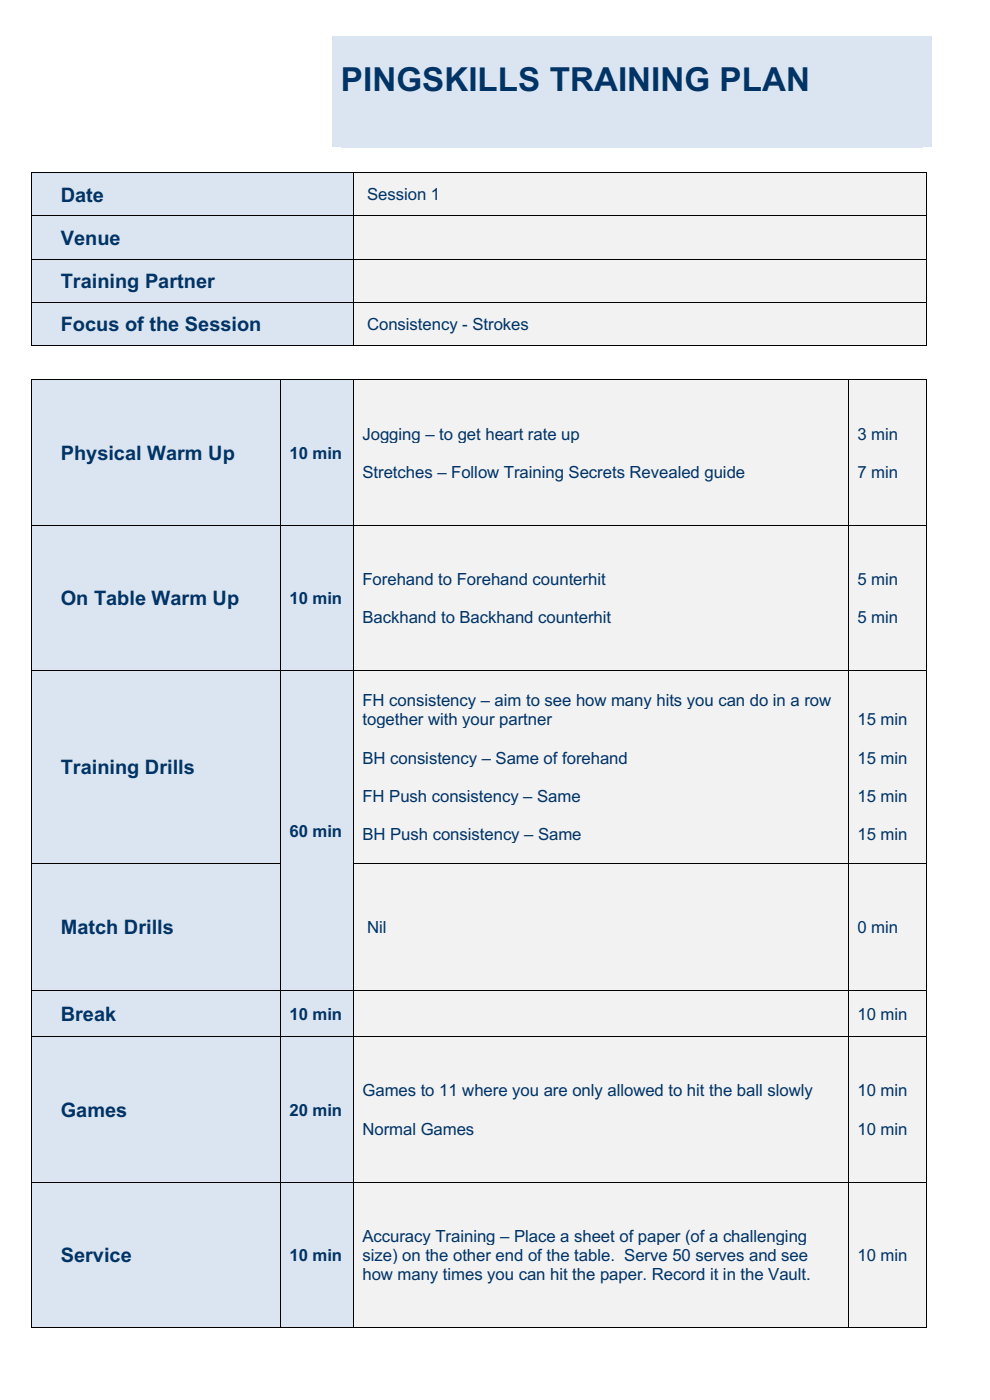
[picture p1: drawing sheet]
<svg xmlns="http://www.w3.org/2000/svg" width="210mm" height="297mm" viewBox="0 0 210 297" stroke-linecap="round" stroke-linejoin="round" font-family="sans-serif">
<defs><g id="words">
<text font-size="7" fill="#036" x="72.3" y="19.4">PINGSKILLS TRAINING PLAN</text>
<g font-size="4.2" fill="#036">
<text x="12.9" y="42.8">Date</text>
<text x="12.9" y="51.9">Venue</text>
<text x="12.9" y="61.1">Training Partner</text>
<text x="12.9" y="70.3">Focus of the Session</text>
<text x="12.9" y="97.6">Physical Warm Up</text>
<text x="12.9" y="128.4">On Table Warm Up</text>
<text x="12.9" y="164.3">Training Drills</text>
<text x="12.9" y="198.2">Match Drills</text>
<text x="12.9" y="216.7">Break</text>
<text x="12.9" y="236.9">Games</text>
<text x="12.9" y="267.8">Service</text>
</g>
<g font-size="3.6" fill="#036">
<text x="77.9" y="42.5">Session 1</text>
<text x="77.9" y="70">Consistency - Strokes</text>
<text x="76.9" y="93.3">Jogging – to get heart rate up</text>
<text x="181.9" y="93.3">3 min</text>
<text x="61.4" y="97.3">10 min</text>
<text x="76.9" y="101.4">Stretches – Follow Training Secrets Revealed guide</text>
<text x="181.9" y="101.4">7 min</text>
<text x="76.9" y="124.1">Forehand to Forehand counterhit</text>
<text x="181.9" y="124.1">5 min</text>
<text x="61.4" y="128.2">10 min</text>
<text x="76.9" y="132.3">Backhand to Backhand counterhit</text>
<text x="181.9" y="132.3">5 min</text>
<text x="76.9" y="149.8">FH consistency – aim to see how many hits you can do in a row</text>
<text x="76.9" y="153.8">together with your partner</text>
<text x="181.9" y="153.8">15 min</text>
<text x="76.9" y="162">BH consistency – Same of forehand</text>
<text x="181.9" y="162">15 min</text>
<text x="76.9" y="170.1">FH Push consistency – Same</text>
<text x="181.9" y="170.1">15 min</text>
<text x="61.4" y="177.6">60 min</text>
<text x="76.9" y="178.2">BH Push consistency – Same</text>
<text x="181.9" y="178.2">15 min</text>
<text x="77.9" y="198">Nil</text>
<text x="181.9" y="198">0 min</text>
<text x="61.4" y="216.3">10 min</text>
<text x="181.9" y="216.3">10 min</text>
<text x="76.9" y="232.6">Games to 11 where you are only allowed to hit the ball slowly</text>
<text x="181.9" y="232.6">10 min</text>
<text x="61.4" y="236.6">20 min</text>
<text x="76.9" y="240.7">Normal Games</text>
<text x="181.9" y="240.7">10 min</text>
<text x="76.9" y="263.5">Accuracy Training – Place a sheet of paper (of a challenging</text>
<text x="61.4" y="267.5">10 min</text>
<text x="76.9" y="267.5">size) on the other end of the table. Serve 50 serves and see</text>
<text x="181.9" y="267.5">10 min</text>
<text x="76.9" y="271.5">how many times you can hit the paper. Record it in the Vault.</text>
</g>
</g></defs>
<g fill="#dbe5f1">
<path d="M70.5 7.6h127v13.3h-127z"/>
<path d="M72.3 12.8h123.4v8.1h-123.4z"/>
<path d="M70.5 20.9h127v10.3h-127z"/>
<path d="M72.3 27.2h123.4v4h-123.4z"/>
<path d="M6.8 36.7h68.1v9h-68.1z"/>
<path d="M8.6 38.8h64.5v4.8h-64.5z"/>
</g>
<g fill="#f2f2f2">
<path d="M74.9 36.7h121.5v9h-121.5z"/>
<path d="M76.9 39.2h117.8v4.1h-117.8z"/>
</g>
<path d="M6.5 36.5h.2v.2h-.2zM55 36.5h.1v.2h-.1zM70.5 36.5h.1v.2h-.1zM74.9 36.5h.1v.2h-.1zM175.4 36.5h.2v.2h-.2zM196.4 36.5h.2v.2h-.2z" fill="#000"/>
<path d="M6.6 36.7v9M6.7 36.6h48.3M55.1 36.6h15.4M70.6 36.6h4.3M74.9 36.7v9M75 36.6h100.4M175.6 36.6h20.8M196.5 36.7v9" fill="none" stroke="#000" stroke-width=".21"/>
<g fill="#dbe5f1">
<path d="M6.8 45.9h68.1v9h-68.1z"/>
<path d="M8.6 47.9h64.5v4.9h-64.5z"/>
</g>
<g fill="#f2f2f2">
<path d="M74.9 45.9h121.5v9h-121.5z"/>
<path d="M76.9 48.3h117.8v4.1h-117.8z"/>
</g>
<path d="M6.5 45.7h.2v.2h-.2zM74.9 45.7h.1v.2h-.1zM196.4 45.7h.2v.2h-.2z" fill="#000"/>
<path d="M6.6 45.9v9M6.7 45.8h68.2M74.9 45.9v9M75 45.8h121.4M196.5 45.9v9" fill="none" stroke="#000" stroke-width=".21"/>
<g fill="#dbe5f1">
<path d="M6.8 55h68.1v9h-68.1z"/>
<path d="M8.6 57.2h64.5v4.8h-64.5z"/>
</g>
<g fill="#f2f2f2">
<path d="M74.9 55h121.5v9h-121.5z"/>
<path d="M76.9 57.5h117.8v4.1h-117.8z"/>
</g>
<path d="M6.5 54.9h.2v.1h-.2zM74.9 54.9h.1v.1h-.1zM196.4 54.9h.2v.1h-.2z" fill="#000"/>
<path d="M6.6 55v9M6.7 55h68.2M74.9 55v9M75 55h121.4M196.5 55v9" fill="none" stroke="#000" stroke-width=".21"/>
<g fill="#dbe5f1">
<path d="M6.8 64.2h68.1v9h-68.1z"/>
<path d="M8.6 66.3h64.5v4.8h-64.5z"/>
</g>
<g fill="#f2f2f2">
<path d="M74.9 64.2h121.5v9h-121.5z"/>
<path d="M76.9 66.7h117.8v4.1h-117.8z"/>
</g>
<path d="M6.5 64h.2v.2h-.2zM6.5 73.2h.2v.2h-.2zM55 73.2h.1v.2h-.1zM70.5 73.2h.1v.2h-.1zM74.9 64h.1v.2h-.1zM74.9 73.2h.1v.2h-.1zM175.4 73.2h.2v.2h-.2zM196.4 64h.2v.2h-.2zM196.4 73.2h.2v.2h-.2z" fill="#000"/>
<path d="M6.6 64.2v9M6.7 64.1h68.2M6.7 73.3h48.3M55.1 73.3h15.4M70.6 73.3h4.3M74.9 64.2v9M75 64.1h121.4M75 73.3h100.4M175.6 73.3h20.8M196.5 64.2v9" fill="none" stroke="#000" stroke-width=".21"/>
<g fill="#dbe5f1">
<path d="M6.8 80.7h52.6v30.7h-52.6z"/>
<path d="M8.6 93.6h49v4.9h-49z"/>
<path d="M59.5 80.7h15.4v30.7h-15.4z"/>
<path d="M61.4 94.1h11.7v3.9h-11.7z"/>
</g>
<g fill="#f2f2f2">
<path d="M74.9 80.7h104.9v30.7h-104.9z"/>
<path d="M76.9 90h101.2v4.1h-101.2z"/>
<path d="M76.9 94.1h101.2v3.9h-101.2z"/>
<path d="M76.9 98h101.2v4.1h-101.2z"/>
<path d="M179.9 80.7h16.5v30.7h-16.5z"/>
<path d="M181.9 90h12.8v4.1h-12.8z"/>
<path d="M181.9 94.1h12.8v3.9h-12.8z"/>
<path d="M181.9 98h12.8v4.1h-12.8z"/>
</g>
<path d="M6.5 80.5h.2v.2h-.2zM55 80.5h.1v.2h-.1zM59.4 80.5h.1v.2h-.1zM70.5 80.5h.1v.2h-.1zM74.9 80.5h.1v.2h-.1zM175.4 80.5h.2v.2h-.2zM179.8 80.5h.2v.2h-.2zM196.4 80.5h.2v.2h-.2z" fill="#000"/>
<path d="M6.6 80.7v30.7M6.7 80.6h48.3M55.1 80.6h4.3M59.4 80.7v30.7M59.5 80.6h11M70.6 80.6h4.3M74.9 80.7v30.7M75 80.6h100.4M175.6 80.6h4.2M179.9 80.7v30.7M180 80.6h16.4M196.5 80.7v30.7" fill="none" stroke="#000" stroke-width=".21"/>
<g fill="#dbe5f1">
<path d="M6.8 111.6h52.6v30.6h-52.6z"/>
<path d="M8.6 124.5h49v4.9h-49z"/>
<path d="M59.5 111.6h15.4v30.6h-15.4z"/>
<path d="M61.4 124.9h11.7v4.1h-11.7z"/>
</g>
<g fill="#f2f2f2">
<path d="M74.9 111.6h104.9v30.6h-104.9z"/>
<path d="M76.9 120.8h101.2v4.1h-101.2z"/>
<path d="M76.9 124.9h101.2v4.1h-101.2z"/>
<path d="M76.9 129h101.2v4h-101.2z"/>
<path d="M179.9 111.6h16.5v30.6h-16.5z"/>
<path d="M181.9 120.8h12.8v4.1h-12.8z"/>
<path d="M181.9 124.9h12.8v4.1h-12.8z"/>
<path d="M181.9 129h12.8v4h-12.8z"/>
</g>
<path d="M6.5 111.4h.2v.2h-.2zM59.4 111.4h.1v.2h-.1zM74.9 111.4h.1v.2h-.1zM179.8 111.4h.2v.2h-.2zM196.4 111.4h.2v.2h-.2z" fill="#000"/>
<path d="M6.6 111.6v30.6M6.7 111.5h52.7M59.4 111.6v30.6M59.5 111.5h15.4M74.9 111.6v30.6M75 111.5h104.8M179.9 111.6v30.6M180 111.5h16.4M196.5 111.6v30.6" fill="none" stroke="#000" stroke-width=".21"/>
<g fill="#dbe5f1">
<path d="M6.8 142.4h52.6v40.7h-52.6z"/>
<path d="M8.6 160.3h49v4.9h-49z"/>
<path d="M59.6 142.4h15.3v67.7h-15.3z"/>
<path d="M61.4 174.2h11.7v4.1h-11.7z"/>
</g>
<g fill="#f2f2f2">
<path d="M74.9 142.4h104.9v40.7h-104.9z"/>
<path d="M76.9 142.4h101.2v4.1h-101.2z"/>
<path d="M76.9 146.5h101.2v4h-101.2z"/>
<path d="M76.9 150.5h101.2v4.1h-101.2z"/>
<path d="M76.9 154.6h101.2v4.1h-101.2z"/>
<path d="M76.9 158.7h101.2v4h-101.2z"/>
<path d="M76.9 162.7h101.2v4.1h-101.2z"/>
<path d="M76.9 166.8h101.2v4.1h-101.2z"/>
<path d="M76.9 170.9h101.2v4h-101.2z"/>
<path d="M76.9 174.9h101.2v4.1h-101.2z"/>
<path d="M76.9 179h101.2v4.1h-101.2z"/>
<path d="M179.9 142.4h16.5v40.7h-16.5z"/>
<path d="M181.9 146.5h12.8v4h-12.8z"/>
<path d="M181.9 150.5h12.8v4.1h-12.8z"/>
<path d="M181.9 154.6h12.8v4.1h-12.8z"/>
<path d="M181.9 158.7h12.8v4h-12.8z"/>
<path d="M181.9 162.7h12.8v4.1h-12.8z"/>
<path d="M181.9 166.8h12.8v4.1h-12.8z"/>
<path d="M181.9 170.9h12.8v4h-12.8z"/>
<path d="M181.9 174.9h12.8v4.1h-12.8z"/>
</g>
<path d="M6.5 142.2h.2v.2h-.2zM59.4 142.2h.1v.2h-.1zM74.9 142.2h.1v.2h-.1zM179.8 142.2h.2v.2h-.2zM196.4 142.2h.2v.2h-.2z" fill="#000"/>
<path d="M6.6 142.4v40.7M6.7 142.3h52.7M59.4 142.4v40.7M59.5 142.3h15.4M74.9 142.4v40.7M75 142.3h104.8M179.9 142.4v40.7M180 142.3h16.4M196.5 142.4v40.7" fill="none" stroke="#000" stroke-width=".21"/>
<g fill="#dbe5f1">
<path d="M6.8 183.2h52.6v26.9h-52.6z"/>
<path d="M8.6 194.2h49v4.9h-49z"/>
</g>
<g fill="#f2f2f2">
<path d="M74.9 183.2h104.9v26.9h-104.9z"/>
<path d="M76.9 194.7h101.2v4h-101.2z"/>
<path d="M179.9 183.2h16.5v26.9h-16.5z"/>
<path d="M181.9 194.7h12.8v4h-12.8z"/>
</g>
<path d="M6.5 183.1h.2v.1h-.2zM59.4 183.1h.1v.1h-.1zM74.9 183.1h.1v.1h-.1zM179.8 183.1h.2v.1h-.2zM196.4 183.1h.2v.1h-.2z" fill="#000"/>
<path d="M6.6 183.2v26.9M6.7 183.1h52.7M59.4 183.2v26.9M74.9 183.2v26.9M75 183.1h104.8M179.9 183.2v26.9M180 183.1h16.4M196.5 183.2v26.9" fill="none" stroke="#000" stroke-width=".21"/>
<g fill="#dbe5f1">
<path d="M6.8 210.3h52.6v9.6h-52.6z"/>
<path d="M8.6 212.7h49v4.8h-49z"/>
<path d="M59.5 210.3h15.4v9.6h-15.4z"/>
<path d="M61.4 213h11.7v4.1h-11.7z"/>
</g>
<g fill="#f2f2f2">
<path d="M74.9 210.3h104.9v9.6h-104.9z"/>
<path d="M76.9 213h101.2v4.1h-101.2z"/>
<path d="M179.9 210.3h16.5v9.6h-16.5z"/>
<path d="M181.9 213h12.8v4.1h-12.8z"/>
</g>
<path d="M6.5 210.1h.2v.2h-.2zM59.4 210.1h.1v.2h-.1zM74.9 210.1h.1v.2h-.1zM179.8 210.1h.2v.2h-.2zM196.4 210.1h.2v.2h-.2z" fill="#000"/>
<path d="M6.6 210.3v9.6M6.7 210.2h52.7M59.4 210.3v9.6M59.5 210.2h15.4M74.9 210.3v9.6M75 210.2h104.8M179.9 210.3v9.6M180 210.2h16.4M196.5 210.3v9.6" fill="none" stroke="#000" stroke-width=".21"/>
<g fill="#dbe5f1">
<path d="M6.8 220.1h52.6v30.6h-52.6z"/>
<path d="M8.6 232.9h49v4.9h-49z"/>
<path d="M59.5 220.1h15.4v30.6h-15.4z"/>
<path d="M61.4 233.3h11.7v4.1h-11.7z"/>
</g>
<g fill="#f2f2f2">
<path d="M74.9 220.1h104.9v30.6h-104.9z"/>
<path d="M76.9 229.3h101.2v4h-101.2z"/>
<path d="M76.9 233.3h101.2v4.1h-101.2z"/>
<path d="M76.9 237.4h101.2v4.1h-101.2z"/>
<path d="M179.9 220.1h16.5v30.6h-16.5z"/>
<path d="M181.9 229.3h12.8v4h-12.8z"/>
<path d="M181.9 233.3h12.8v4.1h-12.8z"/>
<path d="M181.9 237.4h12.8v4.1h-12.8z"/>
</g>
<path d="M6.5 219.9h.2v.2h-.2zM59.4 219.9h.1v.2h-.1zM74.9 219.9h.1v.2h-.1zM179.8 219.9h.2v.2h-.2zM196.4 219.9h.2v.2h-.2z" fill="#000"/>
<path d="M6.7 220h52.7M59.5 220h15.4M75 220h104.8M180 220h16.4M6.6 220.1v30.6M59.4 220.1v30.6M74.9 220.1v30.6M179.9 220.1v30.6M196.5 220.1v30.6" fill="none" stroke="#000" stroke-width=".21"/>
<g fill="#dbe5f1">
<path d="M6.8 250.9h52.6v30.7h-52.6z"/>
<path d="M8.6 263.8h49v4.9h-49z"/>
<path d="M59.5 250.9h15.4v30.7h-15.4z"/>
<path d="M61.4 264.2h11.7v4h-11.7z"/>
</g>
<g fill="#f2f2f2">
<path d="M74.9 250.9h104.9v30.7h-104.9z"/>
<path d="M76.9 260.2h101.2v4h-101.2z"/>
<path d="M76.9 264.2h101.2v4h-101.2z"/>
<path d="M76.9 268.2h101.2v4.1h-101.2z"/>
<path d="M179.9 250.9h16.5v30.7h-16.5z"/>
<path d="M181.9 264.2h12.8v4h-12.8z"/>
</g>
<path d="M6.5 250.7h.2v.2h-.2zM59.4 250.7h.1v.2h-.1zM74.9 250.7h.1v.2h-.1zM179.8 250.7h.2v.2h-.2zM196.4 250.7h.2v.2h-.2zM6.5 281.6h.2v.2h-.2zM59.4 281.6h.1v.2h-.1zM74.9 281.6h.1v.2h-.1zM179.8 281.6h.2v.2h-.2zM196.4 281.6h.2v.2h-.2z" fill="#000"/>
<g fill="none" stroke="#000" stroke-width=".21">
<path d="M6.6 250.9v30.7M6.7 250.8h52.7M59.4 250.9v30.7M59.5 250.8h15.4M74.9 250.9v30.7M75 250.8h104.8M179.9 250.9v30.7M180 250.8h16.4M196.5 250.9v30.7M6.7 281.7h52.7M59.5 281.7h15.4M75 281.7h104.8"/>
<path d="M180 281.7h16.4"/>
</g>
<use href="#words"/>
</svg>
